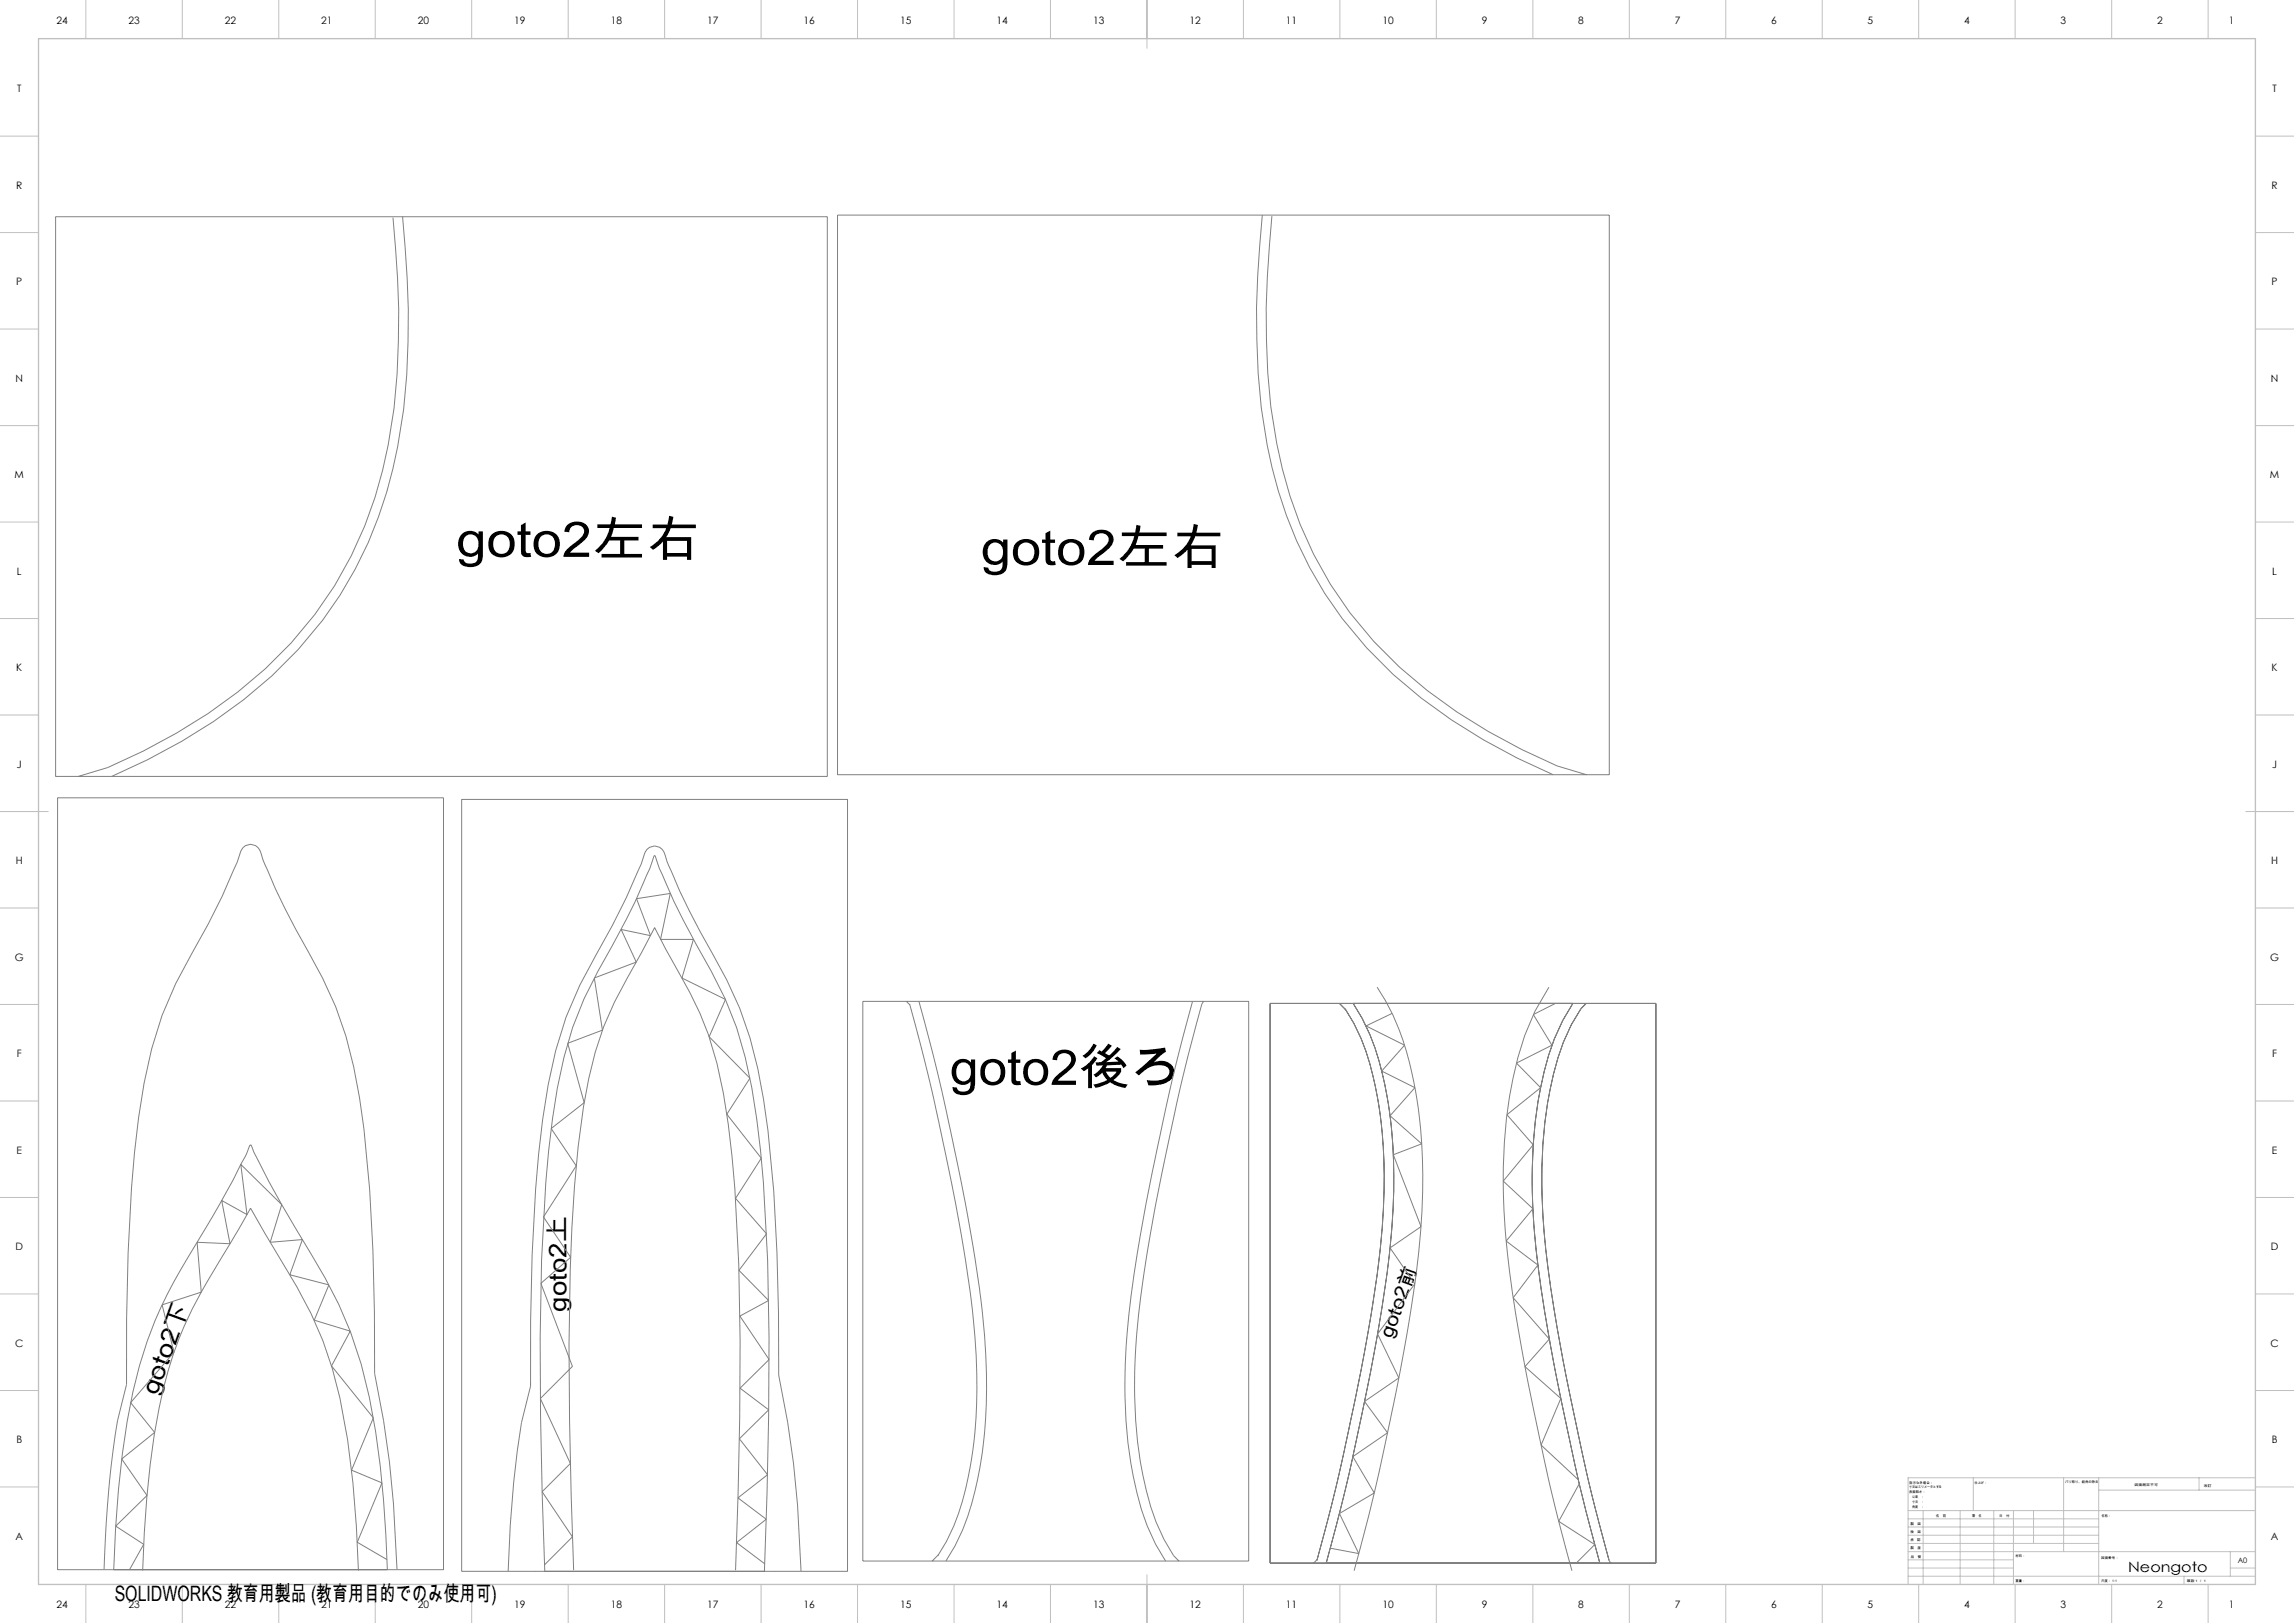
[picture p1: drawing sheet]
<svg xmlns="http://www.w3.org/2000/svg" width="1189mm" height="841mm" viewBox="0 0 1189 841" stroke-linecap="round" stroke-linejoin="round" font-family="sans-serif">
<defs><g id="words">
<g font-size="25.4">
<text x="236" y="289">goto2左右</text>
<text x="508" y="293">goto2左右</text>
<text x="492" y="562">goto2後ろ</text>
</g>
<g font-size="12.7">
<text x="294" y="680" transform="rotate(-90 294 680)">goto2上</text>
<text x="81" y="723" transform="rotate(-70 81 723)">goto2下</text>
</g>
<text font-size="11" x="59" y="830">SOLIDWORKS 教育用製品 (教育用目的でのみ使用可)</text>
<text font-size="9.9" x="721" y="694" transform="rotate(-70 721 694)">goto2前</text>
<text font-size="7.4" x="1103" y="815">Neongoto</text>
<g font-size="5.3">
<text x="29" y="12">24</text>
<text x="67" y="12">23</text>
<text x="117" y="12">22</text>
<text x="167" y="12">21</text>
<text x="217" y="12">20</text>
<text x="267" y="12">19</text>
<text x="317" y="12">18</text>
<text x="367" y="12">17</text>
<text x="417" y="12">16</text>
<text x="467" y="12">15</text>
<text x="517" y="12">14</text>
<text x="567" y="12">13</text>
<text x="617" y="12">12</text>
<text x="667" y="12">11</text>
<text x="717" y="12">10</text>
<text x="768" y="12">9</text>
<text x="818" y="12">8</text>
<text x="868" y="12">7</text>
<text x="918" y="12">6</text>
<text x="968" y="12">5</text>
<text x="1018" y="12">4</text>
<text x="1068" y="12">3</text>
<text x="1118" y="12">2</text>
<text x="1155" y="12">1</text>
<text x="9" y="48">T</text>
<text x="1178" y="48">T</text>
<text x="8" y="98">R</text>
<text x="1177" y="98">R</text>
<text x="8" y="148">P</text>
<text x="1177" y="148">P</text>
<text x="8" y="198">N</text>
<text x="1177" y="198">N</text>
<text x="8" y="248">M</text>
<text x="1177" y="248">M</text>
<text x="9" y="298">L</text>
<text x="1178" y="298">L</text>
<text x="8" y="348">K</text>
<text x="1177" y="348">K</text>
<text x="9" y="398">J</text>
<text x="1178" y="398">J</text>
<text x="8" y="448">H</text>
<text x="1177" y="448">H</text>
<text x="8" y="498">G</text>
<text x="1177" y="498">G</text>
<text x="9" y="548">F</text>
<text x="1178" y="548">F</text>
<text x="9" y="598">E</text>
<text x="1178" y="598">E</text>
<text x="8" y="648">D</text>
<text x="1177" y="648">D</text>
<text x="8" y="698">C</text>
<text x="1177" y="698">C</text>
<text x="8" y="748">B</text>
<text x="1177" y="748">B</text>
<text x="8" y="798">A</text>
<text x="1177" y="798">A</text>
<text x="29" y="833">24</text>
<text x="67" y="833">23</text>
<text x="117" y="833">22</text>
<text x="167" y="833">21</text>
<text x="217" y="833">20</text>
<text x="267" y="833">19</text>
<text x="317" y="833">18</text>
<text x="367" y="833">17</text>
<text x="417" y="833">16</text>
<text x="467" y="833">15</text>
<text x="517" y="833">14</text>
<text x="567" y="833">13</text>
<text x="617" y="833">12</text>
<text x="667" y="833">11</text>
<text x="717" y="833">10</text>
<text x="768" y="833">9</text>
<text x="818" y="833">8</text>
<text x="868" y="833">7</text>
<text x="918" y="833">6</text>
<text x="968" y="833">5</text>
<text x="1018" y="833">4</text>
<text x="1068" y="833">3</text>
<text x="1118" y="833">2</text>
<text x="1155" y="833">1</text>
</g>
<text font-size="3.9" x="1160" y="810">A0</text>
<g font-size="1.7">
<text x="990" y="769">指示なき場合：</text>
<text x="990" y="771">寸法はミリメータとする</text>
<text x="990" y="774">表面粗さ：</text>
<text x="1023" y="769">仕上げ：</text>
<text x="1070" y="769">バリ取り、鋭角の除去</text>
<text x="1106" y="770">図面測定不可</text>
<text x="1142" y="770">改訂</text>
<text x="990" y="776">公差　：</text>
<text x="990" y="779">寸法　：</text>
<text x="990" y="781">角度　：</text>
<text x="990" y="790">製　図</text>
<text x="1003" y="786">名　前</text>
<text x="1019" y="786">署　名</text>
<text x="1036" y="786">日　付</text>
<text x="1089" y="786">名称：</text>
<text x="990" y="794">検　図</text>
<text x="990" y="799">承　認</text>
<text x="990" y="803">製　産</text>
<text x="990" y="807">品　管</text>
<text x="1045" y="807">材料：</text>
<text x="1089" y="808">図面番号：</text>
<text x="1045" y="820">重量：</text>
<text x="1089" y="820">尺度： 1:1</text>
<text x="1133" y="820">葉数 1 ／ 1</text>
</g>
</g></defs>
<g fill="none" stroke="#808080" stroke-width=".52">
<path d="M29 112h400v290h-400zM204 113a423 423 0 0 1-3 118 207 207 0 0 1-93 139l-16 10-18 9-18 9-15 4M209 112a461 461 0 0 1 0 100 220 220 0 0 1-54 125 280 280 0 0 1-97 65M434 111h400v290h-400zM654 111a427 427 0 0 0 3 120 212 212 0 0 0 95 142l17 10 17 10 19 8M659 112a454 454 0 0 0 0 99 211 211 0 0 0 66 135 286 286 0 0 0 82 51l15 4M30 413h200v400h-200zM239 414h200v400h-200zM339 438a6 6 0 0 0-5 6 309 309 0 0 1-25 51 189 189 0 0 0-25 67 608 608 0 0 0-8 88l-1 68a338 338 0 0 0-11 72l-1 24M339 438a8 8 0 0 1 7 8l2 5a342 342 0 0 0 21 43 195 195 0 0 1 27 76 773 773 0 0 1 8 111v32a531 531 0 0 1 11 101M339 443a361 361 0 0 1-29 60 195 195 0 0 0-24 77 831 831 0 0 0-6 113v41l2 80M339 443a357 357 0 0 0 30 60 195 195 0 0 1 23 77 831 831 0 0 1 7 113l-1 41-2 80"/>
<path d="M447 519h200v290h-200zM470 519l2 2M476 519a1314 1314 0 0 1 32 150 285 285 0 0 1-3 104 111 111 0 0 1-15 36M618 519a1248 1248 0 0 0-33 162l-1 13a259 259 0 0 0 8 88l3 9 4 9 5 9M624 519l-1 1a1242 1242 0 0 0-33 162l-1 12a255 255 0 0 0 7 87l3 8 4 9 5 8 3 3M658 520h200v290h-200zM694 520l4 3M701 520a136 136 0 0 1 19 56 353 353 0 0 1-4 101l-7 38a1325 1325 0 0 1-22 95M714 512a150 150 0 0 1 21 62 353 353 0 0 1-2 91 1258 1258 0 0 1-17 91l-7 29-7 29M803 512a138 138 0 0 0-21 56 349 349 0 0 0 4 114 1346 1346 0 0 0 29 132M806 520l-11 6 9 16-18 9 13 13-18 14 14 15-16 19 16 14-14 17 16 13-13 16 19 22-13 14 19 17-10 24 19 18M815 520a128 128 0 0 0-18 51 334 334 0 0 0 4 108 1336 1336 0 0 0 28 131"/>
<path d="M822 520l-3 3a132 132 0 0 0-18 59 361 361 0 0 0 6 106l2 9a1295 1295 0 0 0 25 112l1 1M471 520a1296 1296 0 0 1 32 150 282 282 0 0 1-3 102 107 107 0 0 1-14 34M697 523a130 130 0 0 1 18 54 348 348 0 0 1-3 99l-7 38a1282 1282 0 0 1-22 95M722 525l-14 7 20 10-12 13 17 9-13 14 17 15-15 5 15 38-17 11 13 18-19 26 11 23-18 12 12 16-18 13 11 19-18 10 10 21-15-3M819 769l-11 19 19 12-10 10M54 813a574 574 0 0 1 7-77l5-19a1060 1060 0 0 1 6-138 214 214 0 0 1 27-85 306 306 0 0 0 26-53 6 6 0 0 1 6-3 6 6 0 0 1 4 5l4 8a342 342 0 0 0 21 42 196 196 0 0 1 26 76 781 781 0 0 1 8 111v32a535 535 0 0 1 12 101M59 813a456 456 0 0 1 13-105 269 269 0 0 1 34-71l14-24 10-20a431 431 0 0 0 31 56 224 224 0 0 1 34 93 595 595 0 0 1 6 71M74 814a443 443 0 0 1 13-104 253 253 0 0 1 28-59l15-25 8 13a355 355 0 0 1 29 56 276 276 0 0 1 16 73l3 46M201 808l-16-9 13-31-16-6 11-27-21-27 10-18-19-6 7-18-20-5 7-19-17 2 6-20-21-21 3 26-13-7 4 22h-17l2 26-20 6 6 25-22 26 12 15-17 14 13 19-16 16 14 9-7 13M277 814h.1M297 814a1807 1807 0 0 1 1-199 314 314 0 0 1 15-83 642 642 0 0 1 26-51l6 11a229 229 0 0 1 27 59 403 403 0 0 1 9 65 1817 1817 0 0 1 0 198M396 810l-14-11 15-12-15-11 16-12-15-18 15-15-14-12 15-15-15-22 14-8-15-16 14-19-16-18 14-21-18-23 12-18-21-22 8-19-23-11 6-20h-17l5-24-17 3 7 19-15-3 8 17-22 8 4 27-18 7 9 30-17 14 13 19-17 27 14 21-16 13 17 43-17 17 16 33-15 15 16 23-15 15"/>
<path d="M401 814h.1M487 806l-4 3M683 808l-2 2"/>
</g>
<g fill="none" stroke="#c0c0c0" stroke-width=".52">
<path d="M44 0v20M94 0v20M144 0v20M194 0v20M244 0v20M294 0v20M344 0v20M394 0v20M444 0v20M494 0v20M544 0v20M594 0v25"/>
<path d="M644 0v20M694 0v20M744 0v20M794 0v20M844 0v20M894 0v20M944 0v20M994 0v20M1044 0v20M1094 0v20M1144 0v20M0 71h20"/>
<path d="M1169 71h20M0 121h20M1169 121h20M0 171h20M1169 171h20M0 221h20M1169 221h20M0 271h20M1169 271h20M0 321h20M1169 321h20M0 371h20"/>
<path d="M1169 371h20M0 421h25M1164 421h25M0 471h20M1169 471h20M0 521h20M1169 521h20M0 571h20M1169 571h20M0 621h20M1169 621h20M0 671h20"/>
<path d="M1169 671h20M0 721h20M1169 721h20M0 771h20M1023 766v17M1070 766v38M1088 766v55M1088 772h81M1140 766v6M1169 766h-180v55M1169 771h20M989 783h180"/>
<path d="M989 800h99M989 796h99M989 791h99M989 787h99M997 783v38M1016 783v38M1033 783v38M1044 783v38M1054 783v17M594 816v25M989 817h180M989 813h55"/>
<path d="M989 808h55M989 804h180M1132 817v4M1156 813h13M1156 804v13M44 821v20M94 821v20M144 821v20M194 821v20M244 821v20M294 821v20M344 821v20"/>
<path d="M394 821v20M444 821v20M494 821v20M544 821v20M644 821v20M694 821v20M744 821v20M794 821v20M844 821v20M894 821v20M944 821v20M994 821v20"/>
<path d="M1044 821v20M1094 821v20M1144 821v20"/>
</g>
<path d="M20 20h1149v801h-1149z" fill="none" stroke="#c0c0c0" stroke-width=".7"/>
<use href="#words"/>
</svg>
